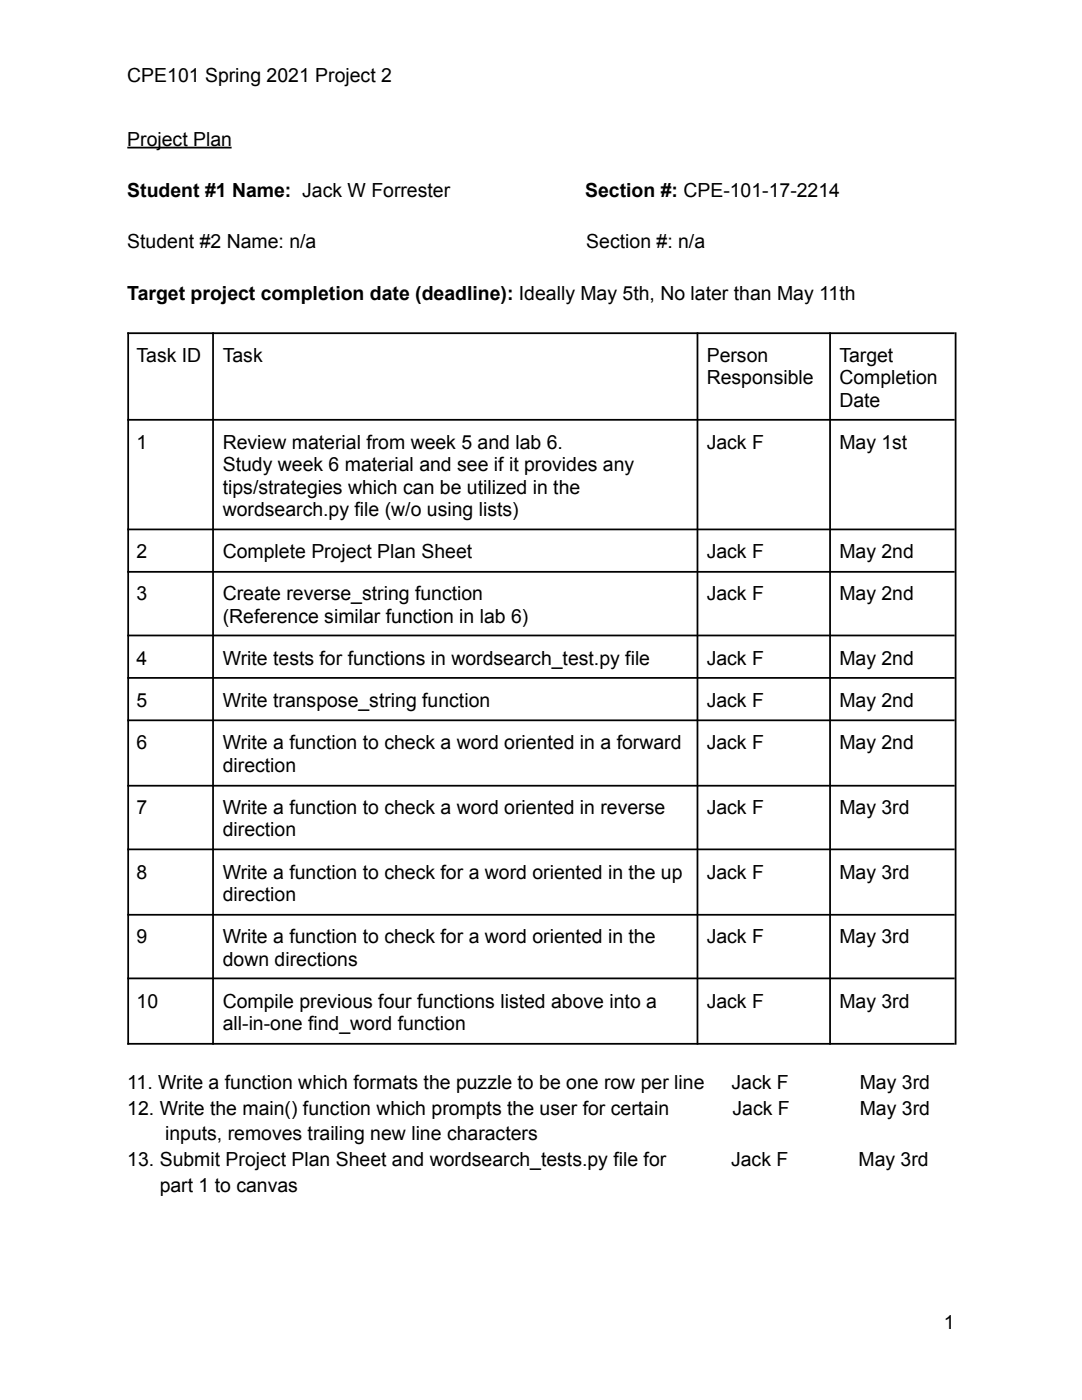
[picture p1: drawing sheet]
<svg xmlns="http://www.w3.org/2000/svg" width="216mm" height="279mm" viewBox="0 0 216 279" stroke-linecap="round" stroke-linejoin="round" font-family="sans-serif">
<defs><g id="words">
<g font-size="3.9">
<text x="25.4" y="16.3">CPE101 Spring 2021 Project 2</text>
<text x="25.4" y="29">Project Plan</text>
<text x="25.4" y="39.3">Student #1 Name: Jack W Forrester</text>
<text x="116.8" y="39.3">Section #: CPE-101-17-2214</text>
<text x="25.4" y="49.6">Student #2 Name: n/a</text>
<text x="117" y="49.6">Section #: n/a</text>
<text x="25.4" y="59.8">Target project completion date (deadline): Ideally May 5th, No later than May 11th</text>
<text x="27.3" y="72.2">Task ID</text>
<text x="44.4" y="72.2">Task</text>
<text x="141" y="72.2">Person</text>
<text x="141" y="76.7">Responsible</text>
<text x="167.5" y="72.2">Target</text>
<text x="167.5" y="76.7">Completion</text>
<text x="167.5" y="81.1">Date</text>
<text x="27.3" y="89.6">1</text>
<text x="44.4" y="89.6">Review material from week 5 and lab 6.</text>
<text x="141" y="89.6">Jack F</text>
<text x="167.5" y="89.6">May 1st</text>
<text x="44.4" y="94">Study week 6 material and see if it provides any</text>
<text x="44.4" y="98.5">tips/strategies which can be utilized in the</text>
<text x="44.4" y="103">wordsearch.py file (w/o using lists)</text>
<text x="27.3" y="111.4">2</text>
<text x="44.4" y="111.4">Complete Project Plan Sheet</text>
<text x="141" y="111.4">Jack F</text>
<text x="167.5" y="111.4">May 2nd</text>
<text x="27.3" y="119.8">3</text>
<text x="44.4" y="119.8">Create reverse_string function</text>
<text x="141" y="119.8">Jack F</text>
<text x="167.5" y="119.8">May 2nd</text>
<text x="44.4" y="124.3">(Reference similar function in lab 6)</text>
<text x="27.3" y="132.7">4</text>
<text x="44.4" y="132.7">Write tests for functions in wordsearch_test.py file</text>
<text x="141" y="132.7">Jack F</text>
<text x="167.5" y="132.7">May 2nd</text>
<text x="27.3" y="141.1">5</text>
<text x="44.4" y="141.1">Write transpose_string function</text>
<text x="141" y="141.1">Jack F</text>
<text x="167.5" y="141.1">May 2nd</text>
<text x="27.3" y="149.6">6</text>
<text x="44.4" y="149.6">Write a function to check a word oriented in a forward</text>
<text x="141" y="149.6">Jack F</text>
<text x="167.5" y="149.6">May 2nd</text>
<text x="44.4" y="154">direction</text>
<text x="27.3" y="162.5">7</text>
<text x="44.4" y="162.5">Write a function to check a word oriented in reverse</text>
<text x="44.4" y="166.9">direction</text>
<text x="141" y="162.5">Jack F</text>
<text x="167.5" y="162.5">May 3rd</text>
<text x="27.3" y="175.4">8</text>
<text x="44.4" y="175.4">Write a function to check for a word oriented in the up</text>
<text x="44.4" y="179.8">direction</text>
<text x="141" y="175.4">Jack F</text>
<text x="167.5" y="175.4">May 3rd</text>
<text x="27.3" y="188.2">9</text>
<text x="44.4" y="188.2">Write a function to check for a word oriented in the</text>
<text x="141" y="188.2">Jack F</text>
<text x="167.5" y="188.2">May 3rd</text>
<text x="44.4" y="192.7">down directions</text>
<text x="27.3" y="201.1">10</text>
<text x="44.4" y="201.1">Compile previous four functions listed above into a</text>
<text x="141" y="201.1">Jack F</text>
<text x="167.5" y="201.1">May 3rd</text>
<text x="44.4" y="205.6">all-in-one find_word function</text>
<text x="25.4" y="217.3">11. Write a function which formats the puzzle to be one row per line</text>
<text x="146" y="217.3">Jack F</text>
<text x="171.6" y="217.3">May 3rd</text>
<text x="25.4" y="222.4">12. Write the main() function which prompts the user for certain</text>
<text x="32.9" y="227.6">inputs, removes trailing new line characters</text>
<text x="146.2" y="222.4">Jack F</text>
<text x="171.6" y="222.4">May 3rd</text>
<text x="25.4" y="232.7">13. Submit Project Plan Sheet and wordsearch_tests.py file for</text>
<text x="145.9" y="232.7">Jack F</text>
<text x="171.3" y="232.7">May 3rd</text>
<text x="31.9" y="237.8">part 1 to canvas</text>
<text x="188.3" y="265.2">1</text>
</g>
</g></defs>
<g fill="none" stroke="#000" stroke-width=".35">
<path d="M25.4 29.5h20.8M25.4 66.5h165.1M25.6 66.3v142.2M42.5 66.3v142.2M139.2 66.3v142.2M165.6 66.3v142.2M190.7 66.3v142.2M25.4 83.8h165.1M25.4 105.7h165.1M25.4 114.1h165.1M25.4 126.8h165.1M25.4 135.3h165.1"/>
<path d="M25.4 143.8h165.1M25.4 156.8h165.1M25.4 169.5h165.1M25.4 182.6h165.1M25.4 195.3h165.1M25.4 208.3h165.1"/>
</g>
<use href="#words"/>
</svg>
